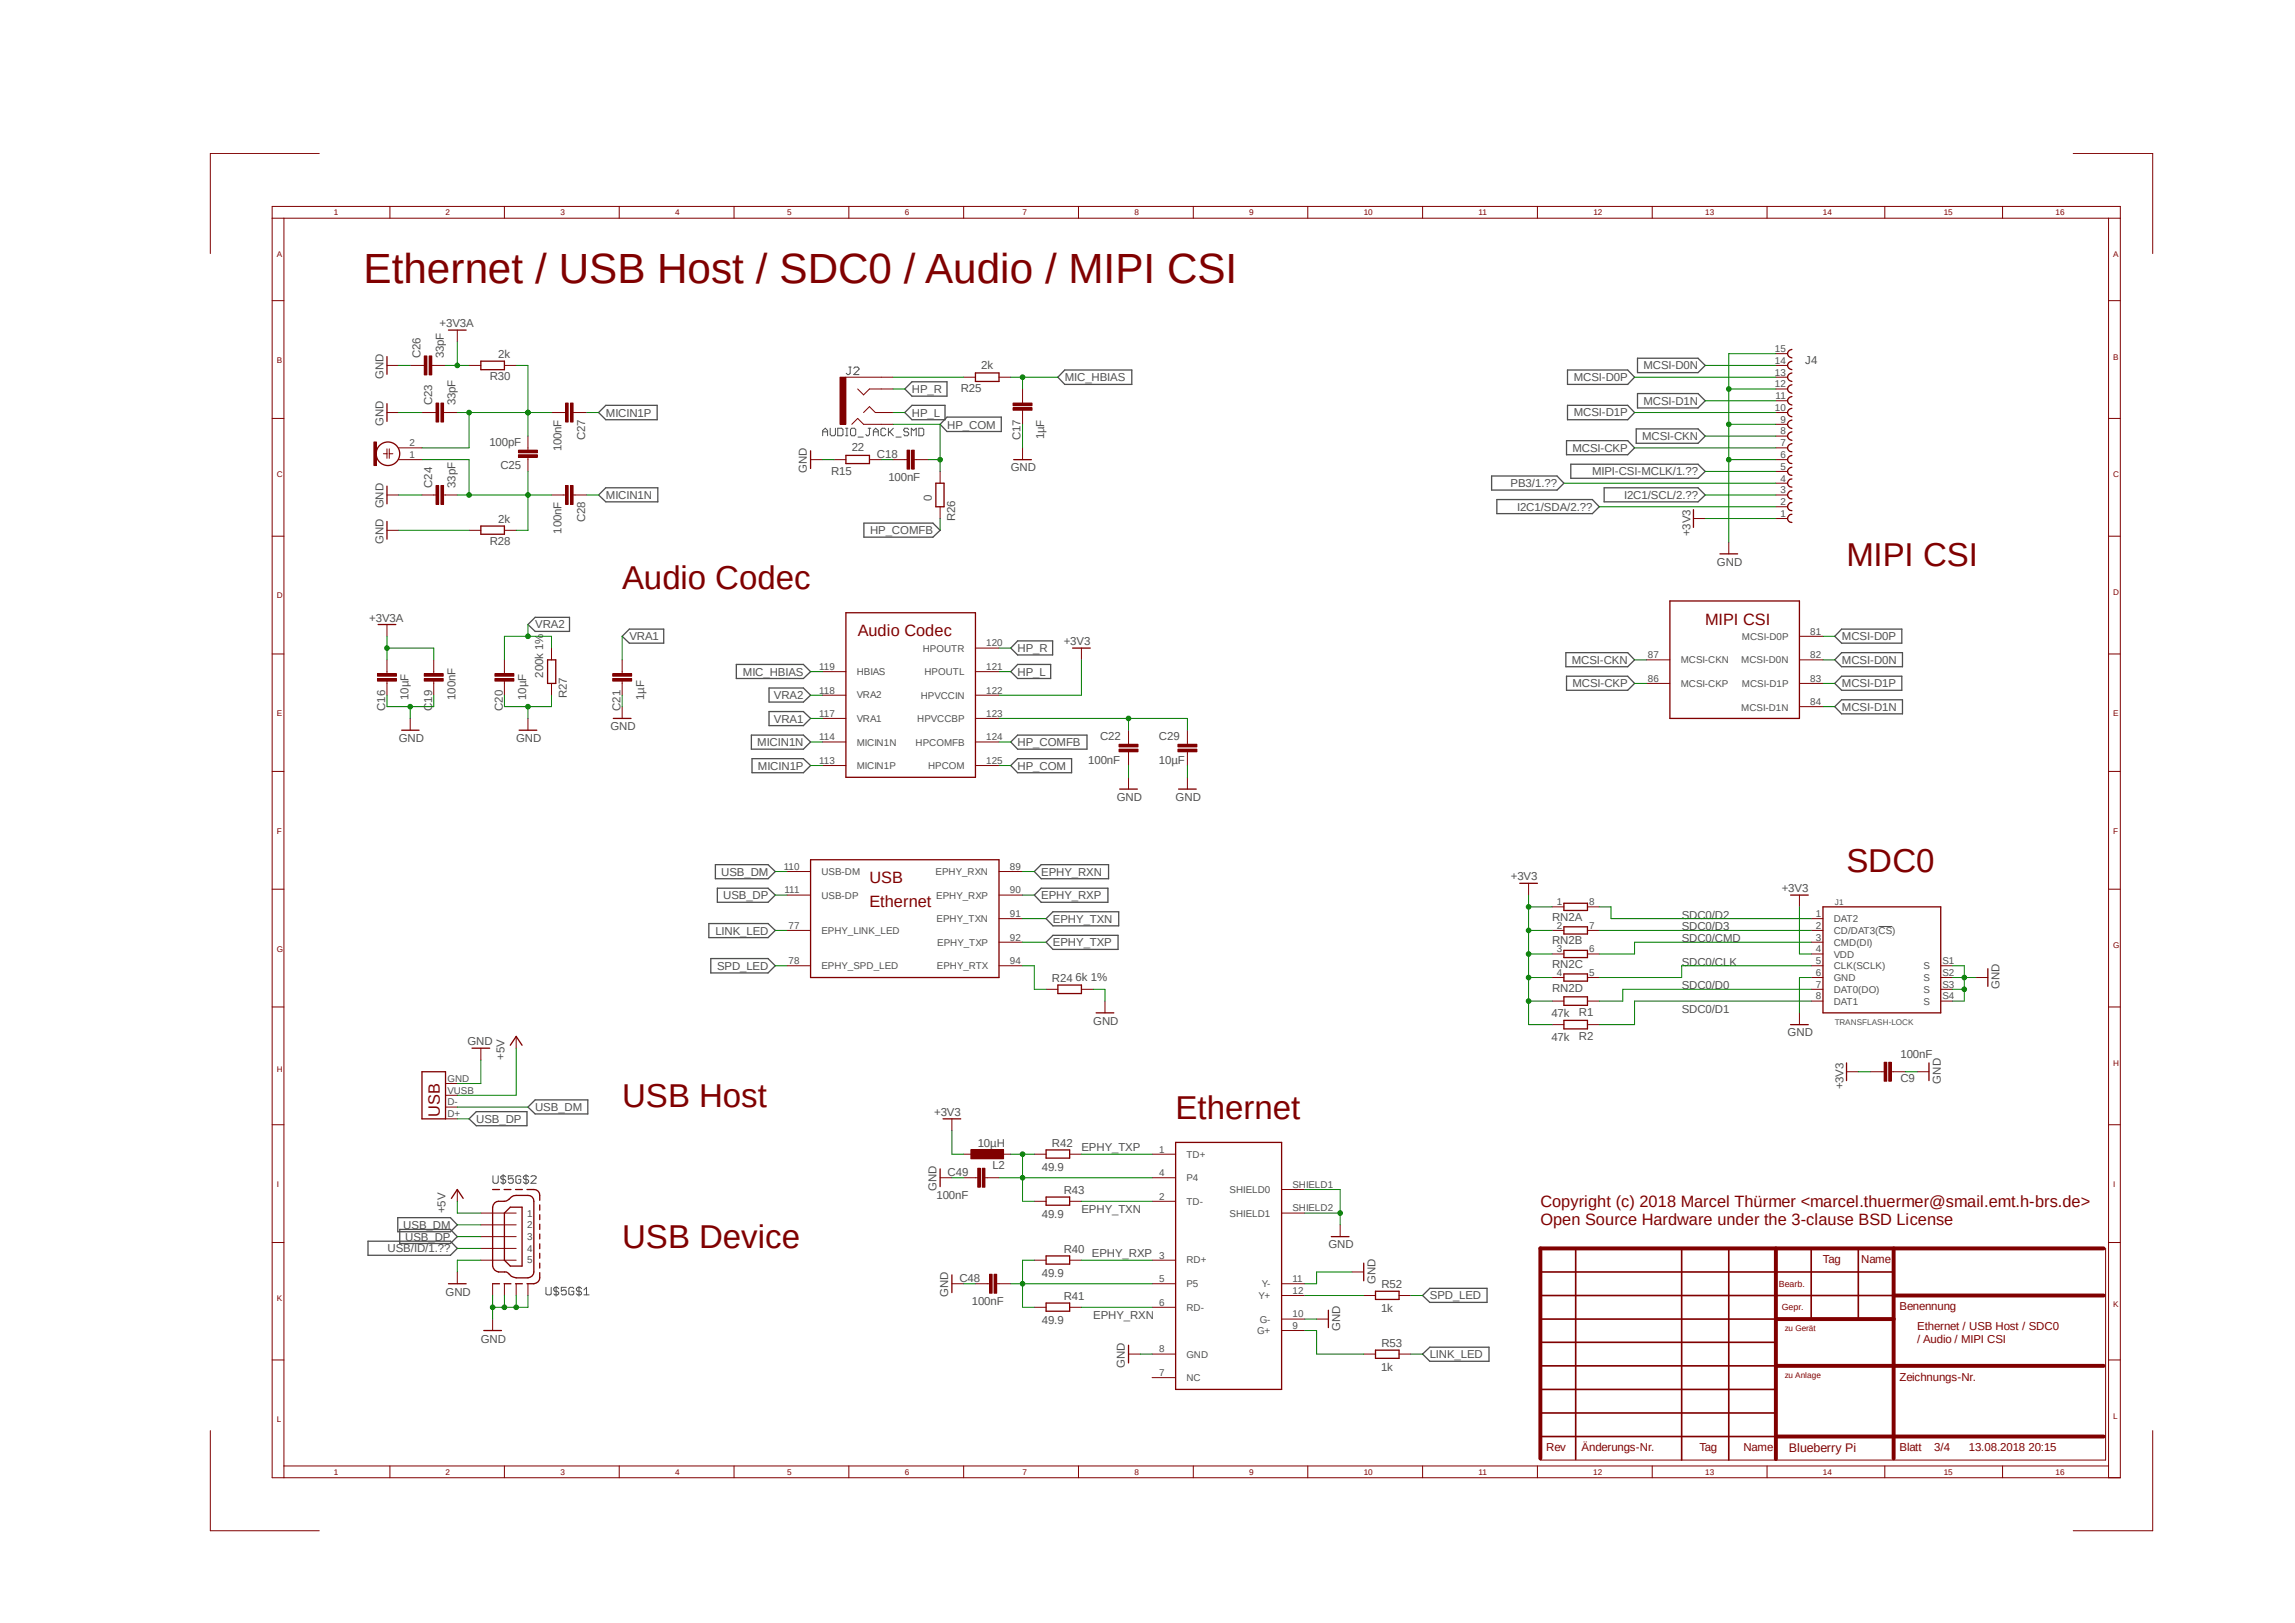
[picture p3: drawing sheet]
<svg xmlns="http://www.w3.org/2000/svg" width="297mm" height="210mm" viewBox="0 0 297 210" stroke-linecap="round" stroke-linejoin="round" font-family="sans-serif">
<defs><g id="words">
<text font-size="5.5" fill="#800000" x="47" y="36.6">Ethernet / USB Host / SDC0 / Audio / MIPI CSI</text>
<g font-size="4.3" fill="#800000">
<text x="80.5" y="76.2">Audio Codec</text>
<text x="239" y="73.2">MIPI CSI</text>
<text x="239" y="112.8">SDC0</text>
<text x="80.5" y="143.3">USB Host</text>
<text x="152.1" y="144.8">Ethernet</text>
<text x="80.5" y="161.5">USB Device</text>
</g>
<g font-size="2.1" fill="#800000">
<text x="111" y="82.3">Audio Codec</text>
<text x="220.7" y="80.8">MIPI CSI</text>
<text x="112.5" y="117.3">Ethernet</text>
<text x="112.5" y="114.3">USB</text>
<text x="56.9" y="144.5" transform="rotate(-90 56.9 144.5)">USB</text>
<text x="199.3" y="156.2">Copyright (c) 2018 Marcel Thürmer &lt;marcel.thuermer@smail.emt.h-brs.de&gt;</text>
<text x="199.3" y="158.5">Open Source Hardware under the 3-clause BSD License</text>
</g>
<text font-size="1.6" fill="#800000" x="231.5" y="187.8">Blueberry Pi</text>
<g font-size="1.5" fill="#505050">
<text x="54.4" y="46.4" transform="rotate(-90 54.4 46.4)">C26</text>
<text x="56.9" y="42.3">+3V3A</text>
<text x="57.4" y="46.4" transform="rotate(-90 57.4 46.4)">33pF</text>
<text x="64.5" y="46.4">2k</text>
<text x="127" y="47.8">2k</text>
<text x="212.7" y="47.8">MCSI-D0N</text>
<text x="233.6" y="47.2">J4</text>
<text x="49.6" y="49" transform="rotate(-90 49.6 49)">GND</text>
<text x="55.9" y="52.5" transform="rotate(-90 55.9 52.5)">C23</text>
<text x="59" y="52.5" transform="rotate(-90 59 52.5)">33pF</text>
<text x="63.4" y="49.2">R30</text>
<text x="78.4" y="53.9">MICIN1P</text>
<text x="118" y="50.9">HP_R</text>
<text x="118" y="53.9">HP_L</text>
<text x="124.3" y="50.8">R25</text>
<text x="137.8" y="49.4">MIC_HBIAS</text>
<text x="203.7" y="49.3">MCSI-D0P</text>
<text x="203.7" y="53.9">MCSI-D1P</text>
<text x="212.7" y="52.4">MCSI-D1N</text>
<text x="49.6" y="55.1" transform="rotate(-90 49.6 55.1)">GND</text>
<text x="63.3" y="57.7">100pF</text>
<text x="72.7" y="58.4" transform="rotate(-90 72.7 58.4)">100nF</text>
<text x="75.7" y="57" transform="rotate(-90 75.7 57)">C27</text>
<text x="110.2" y="58.4">22</text>
<text x="113.5" y="59.2">C18</text>
<text x="122.6" y="55.5">HP_COM</text>
<text x="132.1" y="57" transform="rotate(-90 132.1 57)">C17</text>
<text x="135.1" y="56.9" transform="rotate(-90 135.1 56.9)">1µF</text>
<text x="203.5" y="58.5">MCSI-CKP</text>
<text x="212.5" y="56.9">MCSI-CKN</text>
<text x="49.6" y="65.8" transform="rotate(-90 49.6 65.8)">GND</text>
<text x="55.9" y="63.1" transform="rotate(-90 55.9 63.1)">C24</text>
<text x="59" y="63.1" transform="rotate(-90 59 63.1)">33pF</text>
<text x="64.8" y="60.7">C25</text>
<text x="78.4" y="64.6">MICIN1N</text>
<text x="104.4" y="61.2" transform="rotate(-90 104.4 61.2)">GND</text>
<text x="107.6" y="61.4">R15</text>
<text x="115" y="62.3">100nF</text>
<text x="120.6" y="64.8" transform="rotate(-90 120.6 64.8)">0</text>
<text x="130.8" y="61">GND</text>
<text x="195.5" y="63">PB3/1.??</text>
<text x="206" y="61.5">MIPI-CSI-MCLK/1.??</text>
<text x="210.2" y="64.6">I2C1/SCL/2.??</text>
<text x="49.6" y="70.4" transform="rotate(-90 49.6 70.4)">GND</text>
<text x="63.4" y="70.6">R28</text>
<text x="64.5" y="67.7">2k</text>
<text x="72.7" y="69" transform="rotate(-90 72.7 69)">100nF</text>
<text x="75.7" y="67.6" transform="rotate(-90 75.7 67.6)">C28</text>
<text x="112.6" y="69.1">HP_COMFB</text>
<text x="123.6" y="67.5" transform="rotate(-90 123.6 67.5)">R26</text>
<text x="196.3" y="66.1">I2C1/SDA/2.??</text>
<text x="218.8" y="69.4" transform="rotate(-90 218.8 69.4)">+3V3</text>
<text x="222.2" y="73.2">GND</text>
<text x="47.8" y="80.4">+3V3A</text>
<text x="69.3" y="81.3">VRA2</text>
<text x="81.4" y="82.8">VRA1</text>
<text x="137.7" y="83.5">+3V3</text>
<text x="238.4" y="82.8">MCSI-D0P</text>
<text x="70.3" y="87.7" transform="rotate(-90 70.3 87.7)">200k 1%</text>
<text x="96.1" y="87.4">MIC_HBIAS</text>
<text x="131.7" y="84.4">HP_R</text>
<text x="131.7" y="87.4">HP_L</text>
<text x="203.4" y="85.9">MCSI-CKN</text>
<text x="203.5" y="88.9">MCSI-CKP</text>
<text x="238.4" y="85.9">MCSI-D0N</text>
<text x="238.4" y="88.9">MCSI-D1P</text>
<text x="49.8" y="92" transform="rotate(-90 49.8 92)">C16</text>
<text x="52.9" y="90.6" transform="rotate(-90 52.9 90.6)">10µF</text>
<text x="55.9" y="92" transform="rotate(-90 55.9 92)">C19</text>
<text x="59" y="90.6" transform="rotate(-90 59 90.6)">100nF</text>
<text x="65.1" y="92" transform="rotate(-90 65.1 92)">C20</text>
<text x="68.1" y="90.6" transform="rotate(-90 68.1 90.6)">10µF</text>
<text x="73.4" y="90.3" transform="rotate(-90 73.4 90.3)">R27</text>
<text x="79" y="94.5">GND</text>
<text x="80.3" y="92" transform="rotate(-90 80.3 92)">C21</text>
<text x="83.4" y="90.6" transform="rotate(-90 83.4 90.6)">1µF</text>
<text x="100.2" y="90.5">VRA2</text>
<text x="100.2" y="93.5">VRA1</text>
<text x="142.4" y="95.8">C22</text>
<text x="150" y="95.8">C29</text>
<text x="238.4" y="92">MCSI-D1N</text>
<text x="51.6" y="96">GND</text>
<text x="66.8" y="96">GND</text>
<text x="98" y="96.6">MICIN1N</text>
<text x="98.1" y="99.6">MICIN1P</text>
<text x="131.7" y="99.6">HP_COM</text>
<text x="131.7" y="96.6">HP_COMFB</text>
<text x="140.8" y="98.8">100nF</text>
<text x="150" y="98.8">10µF</text>
<text x="144.5" y="103.6">GND</text>
<text x="152.1" y="103.6">GND</text>
<text x="93.3" y="113.3">USB_DM</text>
<text x="134.7" y="113.3">EPHY_RXN</text>
<text x="195.5" y="113.9">+3V3</text>
<text x="93.6" y="116.4">USB_DP</text>
<text x="134.7" y="116.4">EPHY_RXP</text>
<text x="136.3" y="119.4">EPHY_TXN</text>
<text x="200.9" y="119.2">RN2A</text>
<text x="217.6" y="118.9">SDC0/D2</text>
<text x="230.6" y="115.4">+3V3</text>
<text x="92.6" y="120.9">LINK_LED</text>
<text x="92.8" y="125.5">SPD_LED</text>
<text x="136.3" y="122.5">EPHY_TXP</text>
<text x="200.9" y="122.2">RN2B</text>
<text x="200.9" y="125.3">RN2C</text>
<text x="217.6" y="121.9">SDC0/CMD</text>
<text x="217.6" y="120.4">SDC0/D3</text>
<text x="217.6" y="125">SDC0/CLK</text>
<text x="136.1" y="127.1">R24</text>
<text x="139.2" y="127">6k 1%</text>
<text x="200.8" y="131.7">47k</text>
<text x="200.9" y="128.3">RN2D</text>
<text x="204.3" y="131.5">R1</text>
<text x="217.6" y="131.1">SDC0/D1</text>
<text x="217.6" y="128">SDC0/D0</text>
<text x="258.8" y="128" transform="rotate(-90 258.8 128)">GND</text>
<text x="60.5" y="135.2">GND</text>
<text x="65.3" y="137.2" transform="rotate(-90 65.3 137.2)">+5V</text>
<text x="141.5" y="132.6">GND</text>
<text x="200.8" y="134.7">47k</text>
<text x="204.3" y="134.5">R2</text>
<text x="231.4" y="134.1">GND</text>
<text x="246" y="136.9">100nF</text>
<text x="69.3" y="143.8">USB_DM</text>
<text x="238.6" y="141" transform="rotate(-90 238.6 141)">+3V3</text>
<text x="246" y="140">C9</text>
<text x="251.2" y="140.2" transform="rotate(-90 251.2 140.2)">GND</text>
<text x="61.6" y="145.3">USB_DP</text>
<text x="120.9" y="144.4">+3V3</text>
<text x="126.5" y="148.4">10µH</text>
<text x="136.1" y="148.5">R42</text>
<text x="140" y="148.9">EPHY_TXP</text>
<text x="121.2" y="155.2">100nF</text>
<text x="121.2" y="154.1" transform="rotate(-90 121.2 154.1)">GND</text>
<text x="122.6" y="152.1">C49</text>
<text x="128.4" y="151.3">L2</text>
<text x="134.8" y="151.5">49.9</text>
<text x="137.7" y="154.6">R43</text>
<text x="52.2" y="159">USB_DM</text>
<text x="52.5" y="160.5">USB_DP</text>
<text x="57.7" y="157" transform="rotate(-90 57.7 157)">+5V</text>
<text x="134.8" y="157.6">49.9</text>
<text x="140" y="157">EPHY_TXN</text>
<text x="171.9" y="161.5">GND</text>
<text x="50.2" y="162.1">USB/ID/1.??</text>
<text x="57.7" y="167.6">GND</text>
<text x="122.7" y="167.9" transform="rotate(-90 122.7 167.9)">GND</text>
<text x="124.2" y="165.9">C48</text>
<text x="134.8" y="165.2">49.9</text>
<text x="137.7" y="162.1">R40</text>
<text x="141.3" y="162.6">EPHY_RXP</text>
<text x="178" y="166.1" transform="rotate(-90 178 166.1)">GND</text>
<text x="178.8" y="166.7">R52</text>
<text x="62.2" y="173.7">GND</text>
<text x="125.8" y="168.9">100nF</text>
<text x="134.8" y="171.3">49.9</text>
<text x="137.7" y="168.2">R41</text>
<text x="141.5" y="170.7">EPHY_RXN</text>
<text x="173.4" y="172.2" transform="rotate(-90 173.4 172.2)">GND</text>
<text x="178.7" y="169.8">1k</text>
<text x="185" y="168.1">SPD_LED</text>
<text x="145.6" y="177" transform="rotate(-90 145.6 177)">GND</text>
<text x="178.7" y="177.4">1k</text>
<text x="178.8" y="174.3">R53</text>
<text x="185" y="175.8">LINK_LED</text>
</g>
<g font-size="1.5" fill="#800000">
<text x="235.9" y="163.4">Tag</text>
<text x="240.9" y="163.4">Name</text>
<text x="245.8" y="169.5">Benennung</text>
<text x="248.1" y="172.1">Ethernet / USB Host / SDC0</text>
<text x="248.1" y="173.7">/ Audio / MIPI CSI</text>
<text x="245.8" y="178.6">Zeichnungs-Nr.</text>
<text x="200.1" y="187.8">Rev</text>
<text x="204.7" y="187.8">Änderungs-Nr.</text>
<text x="219.9" y="187.8">Tag</text>
<text x="225.6" y="187.8">Name</text>
<text x="245.8" y="187.8">Blatt</text>
<text x="250.3" y="187.8">3/4</text>
<text x="254.8" y="187.8">13.08.2018 20:15</text>
</g>
<g font-size="1.3" fill="#505050">
<text x="229.7" y="45.6">15</text>
<text x="229.7" y="47.1">14</text>
<text x="229.7" y="48.6">13</text>
<text x="229.7" y="50.1">12</text>
<text x="229.7" y="53.2">10</text>
<text x="229.8" y="51.6">11</text>
<text x="53" y="59.3">1</text>
<text x="53" y="57.7">2</text>
<text x="230.4" y="54.7">9</text>
<text x="230.4" y="56.2">8</text>
<text x="230.4" y="57.7">7</text>
<text x="230.4" y="59.3">6</text>
<text x="230.4" y="60.8">5</text>
<text x="230.4" y="62.3">4</text>
<text x="230.4" y="63.8">3</text>
<text x="230.4" y="65.4">2</text>
<text x="230.4" y="66.9">1</text>
<text x="127.6" y="83.7">120</text>
<text x="225.4" y="82.8">MCSI-D0P</text>
<text x="234.3" y="82.1">81</text>
<text x="106" y="89.7">118</text>
<text x="106" y="86.7">119</text>
<text x="110.9" y="87.3">HBIAS</text>
<text x="119.4" y="84.3">HPOUTR</text>
<text x="119.6" y="87.4">HPOUTL</text>
<text x="127.6" y="86.7">121</text>
<text x="127.6" y="89.7">122</text>
<text x="213.3" y="88.2">86</text>
<text x="213.3" y="85.2">87</text>
<text x="217.5" y="88.9">MCSI-CKP</text>
<text x="217.5" y="85.8">MCSI-CKN</text>
<text x="225.3" y="85.9">MCSI-D0N</text>
<text x="225.4" y="88.9">MCSI-D1P</text>
<text x="234.3" y="85.2">82</text>
<text x="234.3" y="88.2">83</text>
<text x="106" y="95.8">114</text>
<text x="106" y="92.8">117</text>
<text x="110.9" y="93.4">VRA1</text>
<text x="110.9" y="90.4">VRA2</text>
<text x="118.7" y="93.5">HPVCCBP</text>
<text x="119.2" y="90.4">HPVCCIN</text>
<text x="127.6" y="92.8">123</text>
<text x="127.6" y="95.8">124</text>
<text x="225.3" y="91.9">MCSI-D1N</text>
<text x="234.3" y="91.2">84</text>
<text x="106" y="98.8">113</text>
<text x="110.9" y="99.5">MICIN1P</text>
<text x="110.9" y="96.5">MICIN1N</text>
<text x="118.5" y="96.5">HPCOMFB</text>
<text x="120.1" y="99.6">HPCOM</text>
<text x="127.6" y="98.8">125</text>
<text x="101.4" y="112.6">110</text>
<text x="106.3" y="113.2">USB-DM</text>
<text x="121.1" y="113.2">EPHY_RXN</text>
<text x="130.7" y="112.6">89</text>
<text x="101.5" y="115.6">111</text>
<text x="106.3" y="116.3">USB-DP</text>
<text x="121.2" y="116.3">EPHY_RXP</text>
<text x="121.2" y="119.3">EPHY_TXN</text>
<text x="130.7" y="115.6">90</text>
<text x="130.7" y="118.7">91</text>
<text x="201.5" y="117.1">1</text>
<text x="205.7" y="117.1">8</text>
<text x="235" y="118.7">1</text>
<text x="237.3" y="119.3">DAT2</text>
<text x="102.1" y="120.2">77</text>
<text x="102.1" y="124.8">78</text>
<text x="106.3" y="120.9">EPHY_LINK_LED</text>
<text x="106.3" y="125.4">EPHY_SPD_LED</text>
<text x="121.2" y="125.4">EPHY_RTX</text>
<text x="121.3" y="122.4">EPHY_TXP</text>
<text x="130.7" y="121.7">92</text>
<text x="130.7" y="124.8">94</text>
<text x="201.5" y="120.2">2</text>
<text x="201.5" y="123.2">3</text>
<text x="205.7" y="120.2">7</text>
<text x="205.7" y="123.2">6</text>
<text x="235" y="120.2">2</text>
<text x="235" y="121.7">3</text>
<text x="235" y="124.8">5</text>
<text x="235" y="123.2">4</text>
<text x="237.3" y="120.9">CD/DAT3(CS)</text>
<text x="237.3" y="122.4">CMD(DI)</text>
<text x="237.3" y="125.4">CLK(SCLK)</text>
<text x="237.3" y="123.9">VDD</text>
<text x="248.9" y="125.4">S</text>
<text x="251.4" y="124.8">S1</text>
<text x="201.5" y="126.3">4</text>
<text x="205.7" y="126.3">5</text>
<text x="235" y="127.8">7</text>
<text x="235" y="129.3">8</text>
<text x="235" y="126.3">6</text>
<text x="237.3" y="128.5">DAT0(DO)</text>
<text x="237.3" y="130">DAT1</text>
<text x="237.3" y="127">GND</text>
<text x="248.9" y="127">S</text>
<text x="248.9" y="128.5">S</text>
<text x="248.9" y="130">S</text>
<text x="251.4" y="126.3">S2</text>
<text x="251.4" y="127.8">S3</text>
<text x="251.4" y="129.3">S4</text>
<text x="57.9" y="143">D-</text>
<text x="57.9" y="141.5">VUSB</text>
<text x="57.9" y="140">GND</text>
<text x="57.9" y="144.6">D+</text>
<text x="150" y="149.1">1</text>
<text x="153.5" y="149.8">TD+</text>
<text x="150" y="152.2">4</text>
<text x="150" y="155.2">2</text>
<text x="153.5" y="152.9">P4</text>
<text x="153.5" y="155.9">TD-</text>
<text x="159.1" y="154.4">SHIELD0</text>
<text x="167.3" y="153.7">SHIELD1</text>
<text x="68.2" y="157.4">1</text>
<text x="68.2" y="158.9">2</text>
<text x="68.2" y="160.4">3</text>
<text x="68.2" y="162">4</text>
<text x="159.1" y="157.4">SHIELD1</text>
<text x="167.3" y="156.8">SHIELD2</text>
<text x="68.2" y="163.5">5</text>
<text x="150" y="165.9">5</text>
<text x="150" y="162.9">3</text>
<text x="153.5" y="166.5">P5</text>
<text x="153.5" y="163.5">RD+</text>
<text x="163.3" y="166.6">Y-</text>
<text x="167.3" y="167.4">12</text>
<text x="167.3" y="165.9">11</text>
<text x="150" y="169">6</text>
<text x="153.5" y="169.6">RD-</text>
<text x="162.7" y="172.7">G+</text>
<text x="162.9" y="168.1">Y+</text>
<text x="163" y="171.2">G-</text>
<text x="167.3" y="172">9</text>
<text x="167.3" y="170.5">10</text>
<text x="150" y="175">8</text>
<text x="150" y="178.1">7</text>
<text x="153.5" y="175.7">GND</text>
<text x="153.5" y="178.7">NC</text>
</g>
<g font-size="1.1" fill="#800000">
<text x="43.2" y="27.9">1</text>
<text x="57.7" y="27.9">2</text>
<text x="72.5" y="27.9">3</text>
<text x="87.4" y="27.9">4</text>
<text x="101.9" y="27.9">5</text>
<text x="117.1" y="27.9">6</text>
<text x="132.3" y="27.9">7</text>
<text x="146.8" y="27.9">8</text>
<text x="161.7" y="27.9">9</text>
<text x="176.5" y="27.9">10</text>
<text x="191.3" y="27.9">11</text>
<text x="206.2" y="27.9">12</text>
<text x="220.7" y="27.9">13</text>
<text x="235.9" y="27.9">14</text>
<text x="251.5" y="27.9">15</text>
<text x="266" y="27.9">16</text>
<text x="35.8" y="33.3">A</text>
<text x="273.5" y="33.3">A</text>
<text x="35.8" y="47">B</text>
<text x="273.5" y="46.5">B</text>
<text x="35.8" y="61.8">C</text>
<text x="273.5" y="61.8">C</text>
<text x="35.8" y="77.4">D</text>
<text x="273.5" y="77">D</text>
<text x="35.8" y="92.7">E</text>
<text x="273.5" y="92.7">E</text>
<text x="35.8" y="107.9">F</text>
<text x="273.5" y="107.9">F</text>
<text x="35.8" y="123.1">G</text>
<text x="273.5" y="122.7">G</text>
<text x="273.5" y="137.9">H</text>
<text x="35.8" y="138.7">H</text>
<text x="35.8" y="153.6">I</text>
<text x="273.5" y="153.6">I</text>
<text x="230.2" y="166.5">Bearb.</text>
<text x="35.8" y="168.4">K</text>
<text x="230.6" y="169.5">Gepr.</text>
<text x="231" y="172.2">zu Gerät</text>
<text x="273.5" y="169.2">K</text>
<text x="231" y="178.3">zu Anlage</text>
<text x="35.8" y="184.1">L</text>
<text x="273.5" y="183.6">L</text>
<text x="43.2" y="190.8">1</text>
<text x="57.7" y="190.8">2</text>
<text x="72.5" y="190.8">3</text>
<text x="87.4" y="190.8">4</text>
<text x="101.9" y="190.8">5</text>
<text x="117.1" y="190.8">6</text>
<text x="132.3" y="190.8">7</text>
<text x="146.8" y="190.8">8</text>
<text x="161.7" y="190.8">9</text>
<text x="176.5" y="190.8">10</text>
<text x="191.3" y="190.8">11</text>
<text x="206.2" y="190.8">12</text>
<text x="220.7" y="190.8">13</text>
<text x="235.9" y="190.8">14</text>
<text x="251.5" y="190.8">15</text>
<text x="266" y="190.8">16</text>
</g>
<g font-size="1.1" fill="#505050">
<text x="237.4" y="117.1">J1</text>
<text x="237.4" y="132.6">TRANSFLASH-LOCK</text>
</g>
</g></defs>
<path d="M26.9 19.9l251.7 178.6M278.6 19.9l-251.7 178.6" fill="none" stroke="#fff" stroke-width=".13"/>
<g fill="none" stroke="#505050" stroke-width=".13">
<path d="M106.5 56.4v-.7l.3-.3 .3 .3v.7M106.5 55.9h.6M107.4 55.4v.8l.2 .2h.3l.2-.2v-.8M108.4 55.4h.5l.2 .2v.6l-.2 .2h-.5zM109.4 56.4h.3M109.4 55.4h.3M109.6 55.4v1M109.9 47.5h.3M110 47.5v.8l-.1 .2h-.2l-.2-.2M110.1 55.6l.1-.2h.4l.1 .2v.6l-.1 .2h-.4l-.1-.2zM110.5 47.7l.2-.2h.3l.2 .2v.1l-.7 .7h.7M111 56.6h.7"/>
<path d="M112.4 55.4h.3M112.5 55.4v.8l-.1 .2h-.2l-.1-.2M113 55.9h.7M113 56.4v-.7l.3-.3 .4 .3v.7M114.6 55.6l-.1-.2h-.3l-.2 .2v.6l.2 .2h.3l.1-.2M115 55.4v1M115.1 55.9l.5 .5M115.6 55.4l-.6 .6M116 56.6h.6M117.6 55.6l-.2-.2h-.3l-.1 .3 .1 .2h.3l.2 .1v.2l-.2 .2h-.3l-.1-.2M117.9 56.4v-1l.3 .3 .4-.3v1M118.9 55.4h.5l.1 .2v.6l-.1 .2h-.5z"/>
<path d="M243.1 119.9h1.8M63.8 152.1v.9l.2 .1h.3l.2-.1v-.9M65.1 152v1.2M65.4 152.3l-.1-.2h-.3l-.2 .2v.1l.2 .2h.3l.1 .2v.2l-.1 .1h-.3l-.2-.1M66.4 152.1h-.6v.5l.3-.2 .3 .2v.4l-.1 .1h-.3l-.2-.1M67.4 152.3l-.1-.2h-.4l-.1 .2v.7l.1 .1h.4l.1-.1v-.4h-.3M68.1 152v1.2M68.4 152.3l-.2-.2h-.3l-.2 .2v.1l.2 .2h.3l.2 .2v.2l-.2 .1h-.3l-.2-.1M68.7 152.3l.2-.2h.3l.2 .2v.1l-.7 .7h.7M70.7 166.6v.8l.1 .2h.4l.1-.2v-.8M72 166.5v1.2M72.3 166.8l-.2-.2h-.3l-.1 .3 .1 .2h.3l.2 .2v.1l-.2 .2h-.3l-.1-.2"/>
<path d="M73.3 166.6h-.7v.5l.3-.2h.2l.2 .2v.3l-.2 .2h-.3l-.2-.2M74.3 166.8l-.2-.2h-.3l-.2 .2v.6l.2 .2h.3l.2-.2v-.3h-.3M74.9 166.5v1.2M75.3 166.8l-.2-.2h-.3l-.2 .2v.1l.2 .2h.3l.2 .2v.1l-.2 .2h-.3l-.2-.2M75.6 167.6h.6M75.6 166.9l.3-.3v1"/>
</g>
<g fill="none" stroke="#505050" stroke-width=".17">
<path d="M77.5 53.4l.9-.9h6.6v1.8h-6.6zM117.1 53.4l.9-.9h4.3v1.8h-4.3zM118 49.4h4.6v1.9h-4.6l-.9-1zM122.6 54h7v1.8h-7l-.9-.9zM137.8 47.9h8.7v1.8h-8.7l-.9-.9zM202.7 57h8l.8 1-.8 .8h-8zM202.9 47.9h7.8l.8 .9-.8 .9h-7.8zM202.9 52.5h7.8l.8 .9-.8 .9h-7.8zM211.8 55.5h8l.9 .9-.9 1h-8zM211.9 46.4h7.9l.9 .9-.9 .9h-7.9zM211.9 50.9h7.9l.9 1-.9 .9h-7.9zM77.5 64.1l.9-1h6.7v1.8h-6.7z"/>
<path d="M111.8 67.7h8.9l1 .9-1 .9h-8.9zM193 61.6h8.5l.9 .9-.9 .9h-8.5zM193.7 64.6h12.4l.9 1-.9 .9h-12.4zM203.3 60.1h16.5l.9 .9-.9 .9h-16.5zM207.6 63.1h12.2l.9 1-.9 .8h-12.2zM68.3 80.8l1-.9h4.4v1.8h-4.4zM81.4 81.4h4.5v1.8h-4.5l-.9-.9zM95.3 86h8.7l.9 .9-.9 .9h-8.7zM97.2 95.1h6.8l.9 .9-.9 .9h-6.8zM97.3 98.2h6.7l.9 .9-.9 .9h-6.7zM99.5 89h4.5l.9 1-.9 .8h-4.5zM99.5 92.1h4.5l.9 .9-.9 .9h-4.5z"/>
<path d="M130.8 99.1l.9-.9h7v1.8h-7zM130.8 96l.9-.9h9v1.8h-9zM131.7 86h4.3v1.8h-4.3l-.9-.9zM131.7 82.9h4.5v1.9h-4.5l-.9-.9zM202.6 84.5h8.1l.8 .9-.8 .9h-8.1zM202.7 87.5h8l.8 .9-.8 .9h-8zM238.3 81.4h7.8v1.8h-7.8l-.9-.9zM238.3 87.5h7.8v1.8h-7.8l-.9-.9zM238.3 84.5h7.9v1.8h-7.9l-.9-.9zM238.3 90.6h7.9v1.8h-7.9l-.9-1zM91.7 119.5h7.7l.9 .9-.9 .9h-7.7zM92.6 111.9h6.8l.9 .9-.9 .9h-6.8z"/>
<path d="M92.8 114.9h6.6l.9 .9-.9 1h-6.6zM133.9 112.8l.8-.9h8.8v1.8h-8.8zM134.7 114.9h8.7v1.9h-8.7l-.8-1zM135.4 118.9l.9-.9h8.5v1.8h-8.5zM92 124h7.4l.9 1-.9 .9h-7.4zM135.4 121.9l.9-.9h8.4v1.9h-8.4zM51.5 157.6h6.8l.9 .9-.9 .9h-6.8zM51.7 159.1h6.6l.9 .9-.9 .9h-6.6zM61.6 143.8h6.6v1.9h-6.6l-.9-.9zM68.3 143.3l1-1h6.8v1.8h-6.8zM47.6 160.6h10.7l.9 .9-.9 .9h-10.7zM184.1 175.2l.9-.9h7.7v1.8h-7.7z"/>
<path d="M184.1 167.6l.9-.9h7.4v1.8h-7.4z"/>
</g>
<g fill="none" stroke="#800000" stroke-width=".13">
<path d="M197.8 114.3v1.5M232.9 115.8v1.5M234.4 118.9h1.5M200.9 129.5h1.5M205.4 129.5h1.6M232.9 131.1v1.5M234.4 129.5h1.5M234.4 126.5h1.5M234.4 128h1.5M234.4 120.4h1.5M234.4 121.9h1.5M234.4 125h1.5"/>
<path d="M234.4 123.4h1.5M239 138.7h1.5M242 138.7h1.8M243.8 137.5h.4v2.4h-.4zM244.4 137.5h.4v2.4h-.4zM244.8 138.7h1.8M248.1 138.7h1.5M251.2 129.5h1.5M251.2 126.5h1.5M251.2 128h1.5M251.2 125h1.5M255.7 126.5h1.6"/>
</g>
<path d="M244 137.5v2.4M244.6 137.5v2.4" fill="none" stroke="#800000" stroke-width=".34"/>
<path d="M196.7 114.3h2.3M231.7 115.8h2.3M235.9 117.3h15.3v13.8h-15.3zM202.4 129h3v1.1h-3zM231.7 132.6h2.3M239 137.5v2.3M249.6 137.5v2.3M257.3 125.3v2.3" fill="none" stroke="#800000" stroke-width=".17"/>
<path d="M125.6 148.8h4.3v1.1h-4.3z" fill-rule="evenodd" fill="#800000"/>
<g fill="none" stroke="#800000" stroke-width=".13">
<path d="M41.3 19.9h-14.1v12.9M268.3 19.9h10.3v12.9M35.2 26.7h239.2v164.5h-239.2zM35.2 38.9h1.5M35.2 28.2h239.2M36.7 28.2v163M50.5 26.7v1.5M65.3 26.7v1.5M80.1 26.7v1.5M95 26.7v1.5M109.9 26.7v1.5M124.7 26.7v1.5"/>
<path d="M139.6 26.7v1.5M154.4 26.7v1.5M169.2 26.7v1.5M184.1 26.7v1.5M199 26.7v1.5M213.8 26.7v1.5M228.7 26.7v1.5M243.9 26.7v1.5M259.2 26.7v1.5M272.9 28.2v163M272.9 38.9h1.5M35.2 54.1h1.5"/>
<path d="M107.9 59.5h1.6M109.5 48.8h4.5M110.2 54.9l.8-.8 .8 .8h2.2M111 50.3l.8 .8 .7-.8h1.5M112.5 59.5h1.5M272.9 54.1h1.5M35.2 69.4h1.5M272.9 69.4h1.5M35.2 99.8h1.5M35.2 84.6h1.5M106.4 99.1h3.1M106.4 96h3.1"/>
<path d="M106.4 93h3.1M106.4 90h3.1M106.4 86.9h3.1M126.2 99.1h3.1M126.2 96h3.1M126.2 93h3.1M126.2 90h3.1M126.2 86.9h3.1M126.2 83.9h3.1M213.1 85.4h3M213.1 88.4h3M232.9 82.3h3"/>
<path d="M232.9 85.4h3M232.9 88.4h3M232.9 91.4h3M272.9 99.8h1.5M272.9 84.6h1.5M35.2 115.1h1.5M101.9 115.8h3M101.9 112.8h3M129.3 115.8h3M129.3 112.8h3M129.3 118.9h3M272.9 115.1h1.5"/>
<path d="M35.2 130.3h1.5M62.2 135.6v1.6M66.8 134.1v1.5M101.9 120.4h3M101.9 125h3M129.3 125h3M129.3 121.9h3M135.4 128h1.5M140 128h1.5M143 129.5v1.6M272.9 130.3h1.5M35.2 145.5h1.5"/>
<path d="M121.7 152.4h1.5M123.2 144.8v1.5M124.7 149.4h1.5M124.7 152.4h1.8M125.6 148.8h4.3v1.1h-4.3zM126.5 151.2h.4v2.4h-.4zM127.1 151.2h.4v2.4h-.4zM127.5 152.4h1.8M129.3 149.4h1.5M133.9 149.4h1.5M133.9 155.4h1.5M138.4 149.4h1.6"/>
<path d="M138.4 155.4h1.6M149.1 149.4h3M149.1 152.4h3M149.1 155.4h3M165.9 153.9h3M165.9 157h3M173.4 158.5v1.5M272.9 145.5h1.5M35.2 176h1.5M35.2 160.8h1.5M123.2 166.1h1.5M126.2 166.1h1.9"/>
<path d="M128.1 164.9h.3v2.4h-.3zM128.7 164.9h.3v2.4h-.3zM129 166.1h1.8M133.9 163.1h1.5M133.9 169.2h1.5M138.4 163.1h1.6M138.4 169.2h1.6M146 175.2h1.6M149.1 163.1h3M149.1 169.2h3M149.1 166.1h3M149.1 175.2h3"/>
<path d="M149.1 178.3h3M165.9 166.1h3M165.9 170.7h3M165.9 167.6h3M165.9 172.2h3M170.4 170.7h1.5M175 164.6h1.5M176.5 175.2h1.5M176.5 167.6h1.5M181.1 175.2h1.5M181.1 167.6h1.5M272.5 161.5v27.4h-73.2"/>
<path d="M272.9 176h1.5M272.9 160.8h1.5M27.2 185.1v13h14.1M36.7 189.7h236.2M50.5 189.7v1.5M65.3 189.7v1.5M80.1 189.7v1.5M95 189.7v1.5M109.9 189.7v1.5M124.7 189.7v1.5M139.6 189.7v1.5M154.4 189.7v1.5"/>
<path d="M169.2 189.7v1.5M184.1 189.7v1.5M199 189.7v1.5M213.8 189.7v1.5M228.7 189.7v1.5M243.9 189.7v1.5M259.2 189.7v1.5M278.6 185.1v13h-10.3"/>
</g>
<g fill="none" stroke="#800000" stroke-width=".17">
<path d="M109.5 58.9h3v1.1h-3zM109.5 79.3h16.7v21.3h-16.7zM216.1 77.8h16.8v15.2h-16.8zM104.9 111.3h24.4v15.2h-24.4zM61.1 135.6h2.3M66 135.3l.8-1.2 .8 1.2M136.9 127.5h3.1v1.1h-3.1zM141.9 131.1h2.2M121.7 151.3v2.2M122 144.8h2.3M135.4 148.8h3v1.1h-3zM135.4 154.9h3v1.1h-3z"/>
<path d="M152.1 147.8h13.8v32h-13.8zM123.2 165v2.3M135.4 162.5h3v1.1h-3zM135.4 168.6h3v1.1h-3zM146 174.1v2.3M171.9 169.5v2.3M172.3 160h2.3M176.5 163.4v2.3M178 174.7h3.1v1.1h-3.1zM178 167.1h3.1v1h-3.1zM229.8 188.8v.1"/>
</g>
<path d="M126.7 151.2v2.4M127.3 151.2v2.4M128.2 164.9v2.4M128.8 164.9v2.4" fill="none" stroke="#800000" stroke-width=".34"/>
<g fill="none" stroke="#800000" stroke-width=".21">
<path d="M199.3 164.6h45.8M199.3 167.6h45.8M199.3 170.7h30.5M199.3 173.7h30.5M199.3 176.7h30.5M199.3 179.8h30.5M203.9 161.5v27.3M217.6 161.5v27.4M223.7 161.5v27.4M234.4 161.5v9.2M240.5 161.5v9.2M199.3 182.8h30.5"/>
<path d="M199.3 185.9h30.5"/>
</g>
<path d="M229.8 161.5v27.3M229.8 170.7h15.3M229.8 176.7h42.4M245.1 161.5v27.2M245.1 167.6h27.1M272.2 161.5h-72.9v27.2M229.8 185.9h42.4" fill="none" stroke="#800000" stroke-width=".51"/>
<path d="M108.7 48.8h.8v6.1h-.8z" fill-rule="evenodd" fill="#800000"/>
<g fill="none" stroke="#800000" stroke-width=".13">
<path d="M48.4 57.2h.3v3h-.3zM49.6 58.7h.5M50.1 53.4h1.5M50.1 58.1v1.2M50.1 47.3h1.5M50.4 58.7h.4M50.4 58.1v1.2M51.6 59.5h3M51.6 58h3M53.1 47.3h1.8M54.6 53.4h1.9M54.9 46.1h.3v2.4h-.3z"/>
<path d="M55.5 46.1h.4v2.4h-.4zM55.8 47.3h1.9M56.4 52.2h.4v2.4h-.4zM57.1 52.2h.3v2.4h-.3zM57.4 53.4h1.8M59.2 42.7v1.5M60.7 47.3h1.5M65.3 47.3h1.5M67.1 58.3h2.5v.3h-2.5zM67.1 58.8h2.5v.4h-2.5zM68.3 56.4v1.9M68.3 59.2v1.8"/>
<path d="M71.4 53.4h1.8M73.2 52.2h.3v2.4h-.3zM73.8 52.2h.4v2.4h-.4zM74.1 53.4h1.8M104.9 59.5h1.5M108.7 48.8h.8v6.1h-.8zM111.8 53.4l.7-.8 .8 .8h2.3M114 50.3h1.6M114 54.9h1.6M114 48.8h1.6M115.6 59.5h1.8M117.4 58.3h.3v2.4h-.3z"/>
<path d="M118 58.3h.3v2.4h-.3zM118.3 59.5h1.8M124.7 48.8h1.5M129.3 48.8h1.5M131.1 52.7h2.5v.4h-2.5zM131.1 52.2h2.5v.3h-2.5zM132.3 50.3v1.9M132.3 53.1v1.8M132.3 58v1.5M229.8 50.3h1.6M229.8 54.9h1.6M229.8 48.8h1.6"/>
<path d="M229.8 53.4h1.6M229.8 59.5h1.6M229.8 47.3h1.6M229.8 58h1.6M229.8 45.8h1.6M229.8 51.9h1.6M229.8 56.4h1.6M50.1 68.6h1.5M50.1 64.1h1.5M54.6 64.1h1.9M56.4 62.8h.4v2.5h-.4zM57.1 62.8h.3v2.5h-.3z"/>
<path d="M57.4 64.1h1.8M60.7 68.6h1.5M65.3 68.6h1.5M71.4 64.1h1.8M73.2 62.8h.3v2.5h-.3zM73.8 62.8h.4v2.5h-.4zM74.1 64.1h1.8M121.7 61v1.5M121.7 65.6v1.5M219.2 67.1h1.5M223.7 70.1v1.6M229.8 64.1h1.6"/>
<path d="M229.8 67.1h1.6M229.8 61h1.6M229.8 62.5h1.6M229.8 65.6h1.6M48.9 87.2h2.4v.3h-2.4zM48.9 87.8h2.4v.3h-2.4zM50.1 80.8v1.5M50.1 85.4v1.8M50.1 88.1v1.9M53.1 93v1.5M54.9 87.2h2.5v.3h-2.5zM54.9 87.8h2.5v.3h-2.5z"/>
<path d="M56.1 85.4v1.8M56.1 88.1v1.9M64.1 87.2h2.4v.3h-2.4zM64.1 87.8h2.4v.3h-2.4zM65.3 85.4v1.8M65.3 88.1v1.9M68.3 93v1.5M71.4 83.9v1.5M71.4 88.4v1.6M79.3 87.2h2.4v.3h-2.4zM79.3 87.8h2.4v.3h-2.4zM80.5 85.4v1.8"/>
<path d="M80.5 88.1v1.9M80.5 91.4v1.6M140 83.9v1.5M144.8 96.9h2.5v.4h-2.5zM144.8 96.3h2.5v.3h-2.5zM146 94.5v1.9M146 97.2v1.9M152.4 96.3h2.5v.3h-2.5zM152.4 96.9h2.5v.4h-2.5zM153.7 94.5v1.9M153.7 97.2v1.9M146 100.6v1.5"/>
<path d="M153.7 100.6v1.5M200.9 117.3h1.5M205.4 117.3h1.6M200.9 120.4h1.5M200.9 123.4h1.5M200.9 126.5h1.5M200.9 132.6h1.5M205.4 120.4h1.6M205.4 123.4h1.6M205.4 126.5h1.6M205.4 132.6h1.6M57.7 144.8h1.5"/>
<path d="M57.7 143.3h1.5M57.7 141.7h1.5M57.7 140.2h1.5M59.2 153.9v1.5M62.2 157h4.6M62.2 158.5h4.6M59.2 164.6v1.5M62.2 160h4.6M62.2 161.5h4.6M62.2 163.1h4.6M63.8 166.1v1.5M63.8 170.7v1.5"/>
<path d="M65.3 166.1v1.5M66.8 166.1v1.5M68.3 166.1v1.5"/>
</g>
<g fill="none" stroke="#800000" stroke-width=".17">
<path d="M50.1 46.1v2.3M50.1 52.2v2.3M58 42.7h2.3M62.2 46.7h3.1v1.1h-3.1zM104.9 58.3v2.3M126.2 48.3h3.1v1.1h-3.1zM131.2 59.5h2.3M231.9 45.2a.55 .55 0 0 0-.6 .6 .55 .55 0 0 0 .6 .5M231.9 46.7a.55 .55 0 0 0-.6 .6 .55 .55 0 0 0 .6 .5M231.9 48.3a.55 .55 0 0 0-.6 .5 .55 .55 0 0 0 .6 .6M231.9 49.8a.55 .55 0 0 0-.6 .5 .55 .55 0 0 0 .6 .6M231.9 51.3a.55 .55 0 0 0-.6 .6 .55 .55 0 0 0 .6 .5"/>
<path d="M231.9 52.8a.55 .55 0 0 0-.6 .6 .55 .55 0 0 0 .6 .5M231.9 54.4a.55 .55 0 0 0-.6 .5 .55 .55 0 0 0 .6 .6M231.9 55.9a.55 .55 0 0 0-.6 .5 .55 .55 0 0 0 .6 .6M231.9 57.4a.53 .53 0 0 0-.6 .5 .53 .53 0 0 0 .6 .6M231.9 58.9a.53 .53 0 0 0-.6 .6 .53 .53 0 0 0 .6 .5M50.1 62.9v2.3M50.1 67.5v2.3M62.2 68.1h3.1v1h-3.1zM121.1 62.5h1.1v3.1h-1.1zM219.2 66v2.2M222.6 71.7h2.3M231.9 60.5a.53 .53 0 0 0-.6 .5 .53 .53 0 0 0 .6 .5"/>
<path d="M231.9 62a.53 .53 0 0 0-.6 .5 .53 .53 0 0 0 .6 .5M231.9 63.5a.53 .53 0 0 0-.6 .5 .53 .53 0 0 0 .6 .6M231.9 65a.53 .53 0 0 0-.6 .6 .53 .53 0 0 0 .6 .5M231.9 66.5a.53 .53 0 0 0-.6 .6 .53 .53 0 0 0 .6 .5M48.9 80.8h2.3M52 94.5h2.2M67.2 94.5h2.3M70.9 85.4h1v3h-1zM79.4 93h2.3M138.8 83.9h2.3M144.9 102.1h2.3M152.5 102.1h2.3"/>
<path d="M202.4 116.9h3v.9h-3zM202.4 119.9h3v1h-3zM54.6 138.7h3.1v6.1h-3.1zM202.4 123h3v.9h-3zM202.4 126h3v1h-3zM202.4 132h3v1.1h-3zM58.4 155.1l.8-1.2 .7 1.2M63.8 153.9h.8M64 155.7l.5-.3a1.47 1.47 0 0 0 1.7-.5 3.6 3.6 0 0 1 2.4-.2l.4 .5 .1 .2v9.2a.8 .8 0 0 1-.8 .8h-1.5a1.38 1.38 0 0 1-1.1-.7l-.2-.1a1.73 1.73 0 0 1-1.5-.3l-.2-.5v-7.6zM65.2 153.9h.9M66 156.2h1.6v7.6h-1.6l-.7-.7v-6.1zM66.7 153.9h.9"/>
<path d="M68.2 153.9h.9a.73 .73 0 0 1 .7 .8v.6M69.8 155.9v.7M69.8 157.2v.6M69.8 158.4v.7M69.8 159.7v.6M58 166.1h2.3M62.6 172.2h2.3M63.8 166.1h.8M65.2 166.1h.9M66.7 166.1h.9M69.8 164.7v.7a.8 .8 0 0 1-.7 .7h-.9M69.8 161v.6"/>
<path d="M69.8 162.2v.6M69.8 163.4v.7"/>
<circle cx="50.2" cy="58.7" r="1.53"/>
</g>
<g fill="none" stroke="#800000" stroke-width=".34">
<path d="M48.6 57.2v3M55.1 46.1v2.4M55.7 46.1v2.4M56.6 52.2v2.4M57.2 52.2v2.4M67.1 58.4h2.5M67.1 59h2.5M73.4 52.2v2.4M74 52.2v2.4M117.6 58.3v2.4M118.2 58.3v2.4M131.1 52.9h2.5"/>
<path d="M131.1 52.3h2.5M56.6 62.8v2.5M57.2 62.8v2.5M73.4 62.8v2.5M74 62.8v2.5M48.9 87.3h2.4M48.9 88h2.4M54.9 87.3h2.5M54.9 88h2.5M64.1 87.3h2.4M64.1 88h2.4M79.3 87.3h2.4"/>
<path d="M79.3 88h2.4M144.8 96.5h2.5M144.8 97.1h2.5M152.4 96.5h2.5M152.4 97.1h2.5"/>
</g>
<path d="M246.6 138.7h1.5M252.7 125h1.5v4.5h-1.5M252.7 128h1.5" fill="none" stroke="#008000" stroke-width=".13"/>
<circle cx="254.2" cy="128" r=".3" fill="#008000"/>
<g fill="none" stroke="#008000" stroke-width=".13">
<path d="M252.7 126.5h1.5"/>
<circle cx="254.2" cy="128" r=".3"/>
</g>
<circle cx="254.2" cy="126.5" r=".3" fill="#008000"/>
<g fill="none" stroke="#008000" stroke-width=".13">
<path d="M62.2 137.2v3h-3M254.2 126.5h1.5M123.2 152.4h1.5M168.9 153.9h4.5v4.6M168.9 157h4.5M124.7 166.1h1.5M147.6 175.2h1.5M168.9 170.7h1.5"/>
<circle cx="254.2" cy="126.5" r=".3"/>
</g>
<circle cx="173.4" cy="157" r=".3" fill="#008000"/>
<g fill="none" stroke="#008000" stroke-width=".13">
<path d="M106.4 59.5h1.5M132.3 54.9v3.1M50.1 90v1.4h6v-1.4M53.1 91.4v1.6M141.5 128h1.5v1.5M175 164.6h-4.6v1.5h-1.5"/>
<circle cx="173.4" cy="157" r=".3"/>
</g>
<circle cx="53.1" cy="91.4" r=".3" fill="#008000"/>
<g fill="none" stroke="#008000" stroke-width=".13">
<path d="M65.3 90v1.4h6.1v-1.4M68.3 91.4v1.6"/>
<circle cx="53.1" cy="91.4" r=".3"/>
</g>
<circle cx="68.3" cy="91.4" r=".3" fill="#008000"/>
<g fill="none" stroke="#008000" stroke-width=".13">
<path d="M51.6 53.4h3M51.6 47.3h1.5M223.7 59.5h6.1M223.7 50.3h6.1M229.8 45.8h-6.1v9.1h6.1M51.6 64.1h3M51.6 68.6h9.1M80.5 90v1.4"/>
<circle cx="68.3" cy="91.4" r=".3"/>
</g>
<circle cx="223.7" cy="50.3" r=".3" fill="#008000"/>
<g fill="none" stroke="#008000" stroke-width=".13">
<path d="M223.7 54.9v4.6"/>
<circle cx="223.7" cy="50.3" r=".3"/>
</g>
<circle cx="223.7" cy="54.9" r=".3" fill="#008000"/>
<g fill="none" stroke="#008000" stroke-width=".13">
<path d="M223.7 59.5v10.6"/>
<circle cx="223.7" cy="54.9" r=".3"/>
</g>
<circle cx="223.7" cy="59.5" r=".3" fill="#008000"/>
<g fill="none" stroke="#008000" stroke-width=".13">
<path d="M146 99.1v1.5M153.7 99.1v1.5M234.4 126.5h-1.5v4.6M62.2 163.1h-3v1.5M63.8 167.6v3.1M65.3 167.6v1.6h-1.5"/>
<circle cx="223.7" cy="59.5" r=".3"/>
</g>
<circle cx="63.8" cy="169.2" r=".3" fill="#008000"/>
<g fill="none" stroke="#008000" stroke-width=".13">
<path d="M66.8 167.6v1.6h-1.5"/>
<circle cx="63.8" cy="169.2" r=".3"/>
</g>
<circle cx="65.3" cy="169.2" r=".3" fill="#008000"/>
<g fill="none" stroke="#008000" stroke-width=".13">
<path d="M68.3 167.6v1.6h-1.5"/>
<circle cx="65.3" cy="169.2" r=".3"/>
</g>
<circle cx="66.8" cy="169.2" r=".3" fill="#008000"/>
<g fill="none" stroke="#008000" stroke-width=".13">
<path d="M220.7 67.1h9.1M140 85.4v4.6h-10.7M197.8 115.8v13.7h3.1M197.8 117.3h3.1M232.9 117.3v6.1h1.5M240.5 138.7h1.5M123.2 146.3v3.1h1.5"/>
<circle cx="66.8" cy="169.2" r=".3"/>
</g>
<circle cx="197.8" cy="117.3" r=".3" fill="#008000"/>
<g fill="none" stroke="#008000" stroke-width=".13">
<path d="M197.8 120.4h3.1"/>
<circle cx="197.8" cy="117.3" r=".3"/>
</g>
<circle cx="197.8" cy="120.4" r=".3" fill="#008000"/>
<g fill="none" stroke="#008000" stroke-width=".13">
<path d="M197.8 123.4h3.1"/>
<circle cx="197.8" cy="120.4" r=".3"/>
</g>
<circle cx="197.8" cy="123.4" r=".3" fill="#008000"/>
<g fill="none" stroke="#008000" stroke-width=".13">
<path d="M197.8 126.5h3.1"/>
<circle cx="197.8" cy="123.4" r=".3"/>
</g>
<circle cx="197.8" cy="126.5" r=".3" fill="#008000"/>
<g fill="none" stroke="#008000" stroke-width=".13">
<path d="M197.8 129.5v3.1h3.1"/>
<circle cx="197.8" cy="126.5" r=".3"/>
</g>
<circle cx="197.8" cy="129.5" r=".3" fill="#008000"/>
<g fill="none" stroke="#008000" stroke-width=".13">
<path d="M132.3 118.9h3.1M132.3 121.9h3.1M130.8 149.4h3.1M132.3 149.4v3h-3M140 149.4h9.1M140 155.4h9.1"/>
<circle cx="197.8" cy="129.5" r=".3"/>
</g>
<circle cx="132.3" cy="149.4" r=".3" fill="#008000"/>
<g fill="none" stroke="#008000" stroke-width=".13">
<path d="M132.3 152.4v3h1.6"/>
<circle cx="132.3" cy="149.4" r=".3"/>
</g>
<circle cx="132.3" cy="152.4" r=".3" fill="#008000"/>
<g fill="none" stroke="#008000" stroke-width=".13">
<path d="M132.3 112.8h1.6M132.3 115.8h1.6M132.3 152.4h16.8M132.3 163.1h1.6M140 169.2h9.1M140 163.1h9.1M149.1 166.1h-16.8v3.1h1.6"/>
<circle cx="132.3" cy="152.4" r=".3"/>
</g>
<circle cx="132.3" cy="166.1" r=".3" fill="#008000"/>
<g fill="none" stroke="#008000" stroke-width=".13">
<path d="M115.6 48.8h9.1M130.8 48.8h1.5v1.5M100.3 112.8h1.6M100.3 115.8h1.6M66.8 135.6v6.1h-7.6M100.3 120.4h1.6M100.3 125h1.6M132.3 125h1.6v3h1.5M59.2 155.4v1.6h3M59.2 143.3h9.1M59.2 158.5h3M59.2 144.8h1.5"/>
<path d="M59.2 160h3M132.3 163.1v3h-1.5M168.9 172.2h1.5v3h6.1M168.9 167.6h7.6M182.6 175.2h1.5M182.6 167.6h1.5"/>
<circle cx="132.3" cy="166.1" r=".3"/>
</g>
<circle cx="132.3" cy="48.8" r=".3" fill="#008000"/>
<g fill="none" stroke="#008000" stroke-width=".13">
<path d="M114 59.5h1.6M115.6 50.3h1.5M115.6 53.4h1.5M115.6 54.9h6.1v6.1M120.1 59.5h1.6M132.3 48.8h4.6M104.9 86.9h1.5M129.3 86.9h1.5M129.3 83.9h1.5M129.3 99.1h1.5"/>
<circle cx="132.3" cy="48.8" r=".3"/>
</g>
<circle cx="121.7" cy="59.5" r=".3" fill="#008000"/>
<g fill="none" stroke="#008000" stroke-width=".13">
<path d="M75.9 53.4h1.6M75.9 64.1h1.6M121.7 67.1v1.5M68.3 80.8v1.5M71.4 83.9v-1.6h-6.1v3.1M104.9 96h1.5M104.9 99.1h1.5M104.9 90h1.5M129.3 96h1.5"/>
<circle cx="121.7" cy="59.5" r=".3"/>
</g>
<circle cx="68.3" cy="82.3" r=".3" fill="#008000"/>
<g fill="none" stroke="#008000" stroke-width=".13">
<path d="M50.1 82.3v3.1M50.1 83.9h6v1.5M80.5 82.3v3.1M104.9 93h1.5"/>
<circle cx="68.3" cy="82.3" r=".3"/>
</g>
<circle cx="50.1" cy="83.9" r=".3" fill="#008000"/>
<g fill="none" stroke="#008000" stroke-width=".13">
<path d="M57.7 47.3h3M59.2 44.2v3.1"/>
<circle cx="50.1" cy="83.9" r=".3"/>
</g>
<circle cx="59.2" cy="47.3" r=".3" fill="#008000"/>
<g fill="none" stroke="#008000" stroke-width=".13">
<path d="M59.2 53.4h9.1M60.7 53.4v4.6"/>
<circle cx="59.2" cy="47.3" r=".3"/>
</g>
<circle cx="60.7" cy="53.4" r=".3" fill="#008000"/>
<g fill="none" stroke="#008000" stroke-width=".13">
<path d="M68.3 53.4v3"/>
<circle cx="60.7" cy="53.4" r=".3"/>
</g>
<circle cx="68.3" cy="53.4" r=".3" fill="#008000"/>
<g fill="none" stroke="#008000" stroke-width=".13">
<path d="M68.3 53.4h3.1"/>
<circle cx="68.3" cy="53.4" r=".3"/>
</g>
<circle cx="68.3" cy="53.4" r=".3" fill="#008000"/>
<g fill="none" stroke="#008000" stroke-width=".13">
<path d="M54.6 58h6.1M60.7 59.5v4.6M66.8 47.3h1.5v6.1M68.3 61v3.1h-9.1"/>
<circle cx="68.3" cy="53.4" r=".3"/>
</g>
<circle cx="60.7" cy="64.1" r=".3" fill="#008000"/>
<g fill="none" stroke="#008000" stroke-width=".13">
<path d="M68.3 64.1h3.1"/>
<circle cx="60.7" cy="64.1" r=".3"/>
</g>
<circle cx="68.3" cy="64.1" r=".3" fill="#008000"/>
<g fill="none" stroke="#008000" stroke-width=".13">
<path d="M54.6 59.5h6.1M211.5 58h18.3M211.5 48.8h18.3M211.5 53.4h18.3M220.7 56.4h9.1M220.7 47.3h9.1M220.7 51.9h9.1M68.3 64.1v4.5h-1.5M202.4 62.5h27.4M220.7 61h9.1M129.3 93h24.4v1.5M146 93v1.5"/>
<path d="M211.5 88.4h1.6M211.5 85.4h1.6M235.9 88.4h1.5M235.9 85.4h1.5M235.9 82.3h1.5M235.9 91.4h1.5"/>
<circle cx="68.3" cy="64.1" r=".3"/>
</g>
<circle cx="146" cy="93" r=".3" fill="#008000"/>
<g fill="none" stroke="#008000" stroke-width=".13">
<path d="M207 65.6h22.8M220.7 64.1h9.1M207 117.3h1.5v1.6h25.9M207 120.4h27.4M234.4 121.9h-22.9v1.5h-4.5M234.4 129.5h-22.9v3.1h-4.5M234.4 128h-24.4v1.5h-3M234.4 125h-16.8v1.5h-10.6M59.2 161.5h3"/>
<circle cx="146" cy="93" r=".3"/>
</g>
<use href="#words"/>
</svg>
